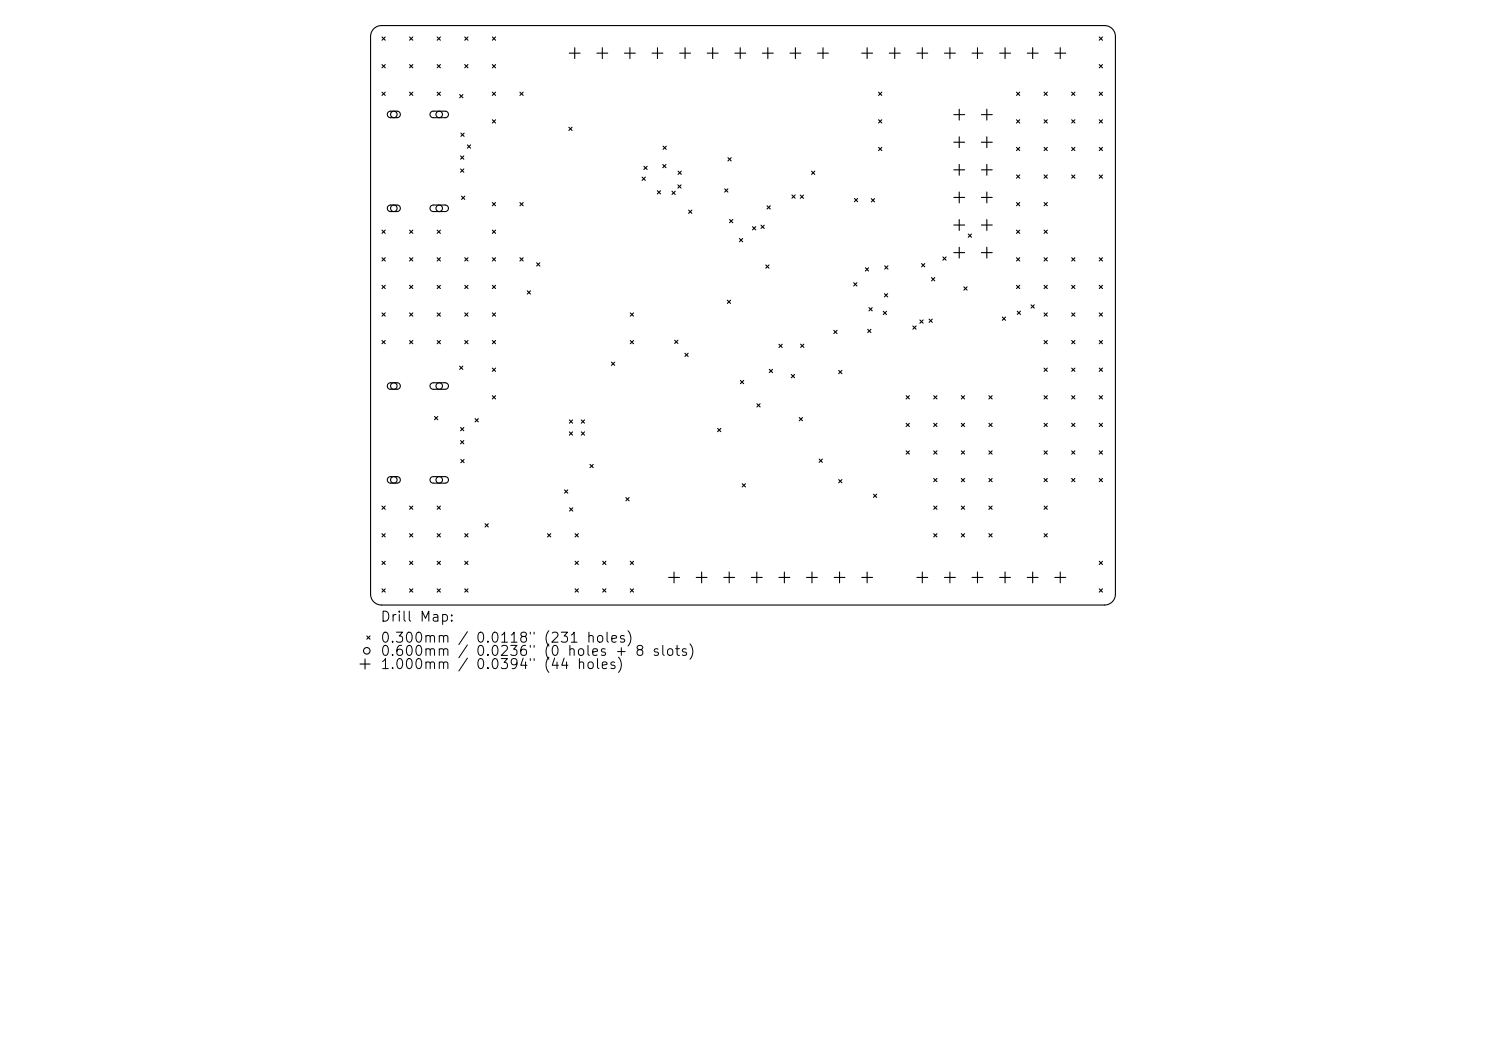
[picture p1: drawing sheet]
<svg xmlns="http://www.w3.org/2000/svg" width="297mm" height="210mm" viewBox="0 0 297 210" stroke-linecap="round" stroke-linejoin="round" font-family="sans-serif">
<defs><g id="words">
<g font-size="2">
<text x="75.9" y="124.7">Drill Map:</text>
<text x="75.9" y="128.9">0.300mm / 0.0118&quot; (231 holes)</text>
<text x="75.9" y="131.6">0.600mm</text>
<text x="94.9" y="131.6">0.0236&quot; (0 holes + 8 slots)</text>
<text x="75.9" y="134.2">1.000mm / 0.0394&quot; (44 holes)</text>
</g>
</g></defs>
<g fill="none" stroke="#000" stroke-width=".22">
<path d="M74.7 5.7l.8-.5 .7-.1h144.6a2.17 2.17 0 0 1 2.1 2.2v111.4a2.17 2.17 0 0 1-2.1 2.2h-144.6a2.17 2.17 0 0 1-2.1-2.2v-111.4l.2-.9zM76.3 7.4l.7 .6M76.3 12.9l.7 .7M76.3 18.4l.7 .7M77 7.4l-.7 .6M77 12.9l-.7 .7M77 18.4l-.7 .7M81.9 12.9l.6 .7M81.9 18.4l.6 .7M81.9 7.4l.6 .6M82.5 7.4l-.6 .6M82.5 12.9l-.6 .7"/>
<path d="M82.5 18.4l-.6 .7M87.4 18.4l.6 .7M87.4 12.9l.6 .7M87.4 7.4l.6 .6M88 7.4l-.6 .6M88 12.9l-.6 .7M88 18.4l-.6 .7M91.9 18.9l.6 .6M92.5 18.9l-.6 .6M92.9 12.9l.6 .7M92.9 7.4l.6 .6M93.5 7.4l-.6 .6"/>
<path d="M93.5 12.9l-.6 .7M98.4 18.4l.7 .7M98.4 12.9l.7 .7M98.4 7.4l.7 .6M99.1 7.4l-.7 .6M99.1 12.9l-.7 .7M99.1 18.4l-.7 .7M103.9 18.4l.7 .7M104.6 18.4l-.7 .7M113.8 10.6h2.2M114.9 9.5v2.2M119.3 10.6h2.2"/>
<path d="M120.4 9.5v2.2M124.8 10.6h2.2M125.9 9.5v2.2M130.3 10.6h2.2M131.4 9.5v2.2M135.8 10.6h2.2M136.9 9.5v2.2M141.4 10.6h2.1M142.4 9.5v2.2M146.9 10.6h2.1M147.9 9.5v2.2M152.4 10.6h2.1"/>
<path d="M153.5 9.5v2.2M157.9 10.6h2.2M159 9.5v2.2M163.4 10.6h2.2M164.5 9.5v2.2M172.2 10.6h2.2M173.3 9.5v2.2M175.6 18.4l.6 .7M176.2 18.4l-.6 .7M177.7 10.6h2.2M178.8 9.5v2.2M183.3 10.6h2.1"/>
<path d="M184.3 9.5v2.2M188.8 10.6h2.1M189.9 9.5v2.2M194.3 10.6h2.2M195.4 9.5v2.2M199.8 10.6h2.2M200.9 9.5v2.2M203.2 18.4l.6 .7M203.8 18.4l-.6 .7M205.3 10.6h2.2M206.4 9.5v2.2M208.7 18.4l.6 .7"/>
<path d="M209.3 18.4l-.6 .7M210.8 10.6h2.2M211.9 9.5v2.2M214.2 18.4l.6 .7M214.8 18.4l-.6 .7M219.7 7.4l.7 .6M219.7 12.9l.7 .7M219.7 18.4l.7 .7M220.4 7.4l-.7 .6M220.4 12.9l-.7 .7M220.4 18.4l-.7 .7M77.6 22.4l.4-.2h1.4a.65 .65 0 0 1 .6 .7 .65 .65 0 0 1-.6 .6h-1.3a.65 .65 0 0 1-.6-.4 .65 .65 0 0 1 .1-.7z"/>
<path d="M86.1 22.4l.4-.2h2.5a.65 .65 0 0 1 .6 .7 .65 .65 0 0 1-.6 .6h-2.4a.65 .65 0 0 1-.6-.4 .65 .65 0 0 1 .1-.7zM92.1 31.2l.6 .6M92.1 33.8l.6 .6M92.1 26.6l.7 .7M92.2 39.2l.7 .6M92.7 31.2l-.6 .6M92.7 33.8l-.6 .6M92.8 26.6l-.7 .7M92.9 39.2l-.7 .6M93.4 29l.7 .6M94.1 29l-.7 .6M98.4 23.9l.7 .7"/>
<path d="M99.1 23.9l-.7 .7M113.7 25.4l.6 .7M114.3 25.4l-.6 .7M128.3 35.4l.7 .6M128.7 33.2l.6 .7M129 35.4l-.7 .6M129.3 33.2l-.6 .7M131.4 38.1l.6 .7M132 38.1l-.6 .7M132.5 32.9l.6 .6M132.5 29.2l.7 .6M133.1 32.9l-.6 .6"/>
<path d="M133.2 29.2l-.7 .6M134.3 38.2l.7 .7M135 38.2l-.7 .7M135.5 36.9l.6 .7M135.5 34.2l.7 .6M136.1 36.9l-.6 .7M136.2 34.2l-.7 .6M144.8 37.7l.7 .7M145.5 37.7l-.7 .7M145.5 31.5l.6 .7M146.1 31.5l-.6 .7M158.3 39l.6 .6"/>
<path d="M158.9 39l-.6 .6M159.9 39l.7 .6M160.6 39l-.7 .6M162.2 34.2l.6 .6M162.8 34.2l-.6 .6M170.8 39.7l.6 .6M171.4 39.7l-.6 .6M174.1 39.7l.7 .6M174.8 39.7l-.7 .6M175.6 23.9l.6 .7M175.6 29.4l.6 .7M176.2 23.9l-.6 .7"/>
<path d="M176.2 29.4l-.6 .7M190.6 22.9h2.2M190.6 28.4h2.2M190.6 33.9h2.2M190.6 39.4h2.2M191.7 21.8v2.2M191.7 27.3v2.2M191.7 32.9v2.1M191.7 38.4v2.1M196.1 22.9h2.2M196.1 28.4h2.2M196.1 33.9h2.2"/>
<path d="M196.1 39.4h2.2M197.2 21.8v2.2M197.2 27.3v2.2M197.2 32.9v2.1M197.2 38.4v2.1M203.2 23.9l.6 .7M203.2 29.4l.6 .7M203.2 35l.6 .6M203.8 23.9l-.6 .7M203.8 29.4l-.6 .7M203.8 35l-.6 .6M208.7 23.9l.6 .7"/>
<path d="M208.7 29.4l.6 .7M208.7 35l.6 .6M209.3 23.9l-.6 .7M209.3 29.4l-.6 .7M209.3 35l-.6 .6M214.2 29.4l.6 .7M214.2 23.9l.6 .7M214.2 35l.6 .6M214.8 23.9l-.6 .7M214.8 29.4l-.6 .7M214.8 35l-.6 .6M219.7 29.4l.7 .7"/>
<path d="M219.7 23.9l.7 .7M219.7 35l.7 .6M220.4 23.9l-.7 .7M220.4 29.4l-.7 .7M220.4 35l-.7 .6M76.3 46l.7 .6M76.3 51.5l.7 .6M76.3 57l.7 .7M77 46l-.7 .6M77 51.5l-.7 .6M77 57l-.7 .7M77.6 41.2l.4-.2h1.4a.65 .65 0 0 1 .6 .6 .65 .65 0 0 1-.6 .7h-1.3a.65 .65 0 0 1-.6-.4 .65 .65 0 0 1 .1-.7z"/>
<path d="M81.9 51.5l.6 .6M81.9 57l.6 .7M81.9 46l.6 .6M82.5 46l-.6 .6M82.5 51.5l-.6 .6M82.5 57l-.6 .7M86.1 41.2l.4-.2h2.5a.65 .65 0 0 1 .6 .6 .65 .65 0 0 1-.6 .7h-2.4a.65 .65 0 0 1-.6-.4 .65 .65 0 0 1 .1-.7zM87.4 57l.6 .7M87.4 51.5l.6 .6M87.4 46l.6 .6M88 46l-.6 .6M88 51.5l-.6 .6"/>
<path d="M88 57l-.6 .7M92.9 57l.6 .7M92.9 51.5l.6 .6M93.5 51.5l-.6 .6M93.5 57l-.6 .7M98.4 57l.7 .7M98.4 40.5l.7 .6M98.4 46l.7 .6M98.4 51.5l.7 .6M99.1 40.5l-.7 .6M99.1 46l-.7 .6M99.1 51.5l-.7 .6"/>
<path d="M99.1 57l-.7 .7M103.9 51.5l.7 .6M103.9 40.5l.7 .6M104.6 40.5l-.7 .6M104.6 51.5l-.7 .6M105.4 58.1l.6 .7M106 58.1l-.6 .7M107.2 52.5l.7 .7M107.9 52.5l-.7 .7M137.6 42l.7 .6M138.3 42l-.7 .6M145.4 60l.6 .6"/>
<path d="M145.8 43.9l.7 .6M146 60l-.6 .6M146.5 43.9l-.7 .6M147.8 47.7l.6 .6M148.4 47.7l-.6 .6M150.4 45.3l.6 .6M151 45.3l-.6 .6M152.1 45l.6 .6M152.7 45l-.6 .6M153.1 52.9l.6 .7M153.3 41.1l.6 .7M153.7 52.9l-.6 .7"/>
<path d="M153.9 41.1l-.6 .7M170.6 56.5l.7 .6M171.3 56.5l-.7 .6M173 53.5l.6 .7M173.6 53.5l-.6 .7M176.8 58.7l.6 .6M176.8 53.1l.7 .7M177.4 58.7l-.6 .6M177.5 53.1l-.7 .7M184.2 52.7l.6 .6M184.8 52.7l-.6 .6M186.2 55.5l.6 .6"/>
<path d="M186.8 55.5l-.6 .6M188.4 51.3l.7 .7M189.1 51.3l-.7 .7M190.6 45h2.2M190.6 50.5h2.2M191.7 43.9v2.1M191.7 49.4v2.2M192.6 57.3l.7 .7M193.3 57.3l-.7 .7M193.5 46.8l.7 .6M194.2 46.8l-.7 .6M196.1 45h2.2"/>
<path d="M196.1 50.5h2.2M197.2 43.9v2.1M197.2 49.4v2.2M203.2 40.5l.6 .6M203.2 46l.6 .6M203.2 51.5l.6 .6M203.2 57l.6 .7M203.8 40.5l-.6 .6M203.8 57l-.6 .7M203.8 46l-.6 .6M203.8 51.5l-.6 .6M208.7 46l.6 .6"/>
<path d="M208.7 51.5l.6 .6M208.7 57l.6 .7M208.7 40.5l.6 .6M209.3 51.5l-.6 .6M209.3 57l-.6 .7M209.3 40.5l-.6 .6M209.3 46l-.6 .6M214.2 51.5l.6 .6M214.2 57l.6 .7M214.8 51.5l-.6 .6M214.8 57l-.6 .7M219.7 57l.7 .7"/>
<path d="M219.7 51.5l.7 .6M220.4 57l-.7 .7M220.4 51.5l-.7 .6M76.3 62.5l.7 .7M76.3 68l.7 .7M77 62.5l-.7 .7M77 68l-.7 .7M77.6 76.7l.4-.2h1.4a.65 .65 0 0 1 .6 .6 .65 .65 0 0 1-.6 .7h-1.3a.65 .65 0 0 1-.6-.4 .65 .65 0 0 1 .1-.7zM81.9 62.5l.6 .7M81.9 68l.6 .7M82.5 62.5l-.6 .7M82.5 68l-.6 .7"/>
<path d="M86.1 76.7l.4-.2h2.5a.65 .65 0 0 1 .6 .6 .65 .65 0 0 1-.6 .7h-2.4a.65 .65 0 0 1-.6-.4 .65 .65 0 0 1 .1-.7zM87.4 62.5l.6 .7M87.4 68l.6 .7M88 62.5l-.6 .7M88 68l-.6 .7M91.9 73.2l.6 .6M92.5 73.2l-.6 .6M92.9 62.5l.6 .7M92.9 68l.6 .7M93.5 62.5l-.6 .7M93.5 68l-.6 .7M98.4 62.5l.7 .7"/>
<path d="M98.4 73.6l.7 .6M98.4 68l.7 .7M98.4 79.1l.7 .6M99.1 79.1l-.7 .6M99.1 62.5l-.7 .7M99.1 68l-.7 .7M99.1 73.6l-.7 .6M122.2 72.4l.7 .6M122.9 72.4l-.7 .6M126 62.5l.6 .7M126 68l.6 .7M126.6 62.5l-.6 .7"/>
<path d="M126.6 68l-.6 .7M134.8 68l.7 .6M135.5 68l-.7 .6M136.9 70.6l.6 .6M137.5 70.6l-.6 .6M148 76l.6 .7M148.6 76l-.6 .7M153.8 73.8l.6 .6M154.4 73.8l-.6 .6M155.7 68.8l.6 .6M156.3 68.8l-.6 .6M158.2 74.8l.6 .7"/>
<path d="M158.8 74.8l-.6 .7M160 68.8l.7 .6M160.7 68.8l-.7 .6M166.6 66l.7 .7M167.3 66l-.7 .7M167.6 74l.7 .7M168.3 74l-.7 .7M173.4 65.8l.7 .7M173.7 61.5l.6 .6M174.1 65.8l-.7 .7M174.3 61.5l-.6 .6M176.5 62.2l.7 .7"/>
<path d="M177.2 62.2l-.7 .7M181.1 79.1l.7 .6M181.8 79.1l-.7 .6M182.4 65.1l.7 .7M183.1 65.1l-.7 .7M183.9 63.9l.6 .7M184.5 63.9l-.6 .7M185.7 63.8l.6 .6M186.3 63.8l-.6 .6M186.6 79.1l.7 .6M187.3 79.1l-.7 .6M192.1 79.1l.7 .6"/>
<path d="M192.8 79.1l-.7 .6M197.6 79.1l.7 .6M198.3 79.1l-.7 .6M200.3 63.4l.7 .6M201 63.4l-.7 .6M203.3 62.2l.7 .6M204 62.2l-.7 .6M206.1 60.9l.6 .7M206.7 60.9l-.6 .7M208.7 62.5l.6 .7M208.7 68l.6 .7M208.7 73.6l.6 .6"/>
<path d="M208.7 79.1l.6 .6M209.3 62.5l-.6 .7M209.3 68l-.6 .7M209.3 73.6l-.6 .6M209.3 79.1l-.6 .6M214.2 62.5l.6 .7M214.2 68l.6 .7M214.2 73.6l.6 .6M214.2 79.1l.6 .6M214.8 62.5l-.6 .7M214.8 68l-.6 .7M214.8 73.6l-.6 .6"/>
<path d="M214.8 79.1l-.6 .6M219.7 62.5l.7 .7M219.7 68l.7 .7M219.7 73.6l.7 .6M219.7 79.1l.7 .6M220.4 62.5l-.7 .7M220.4 68l-.7 .7M220.4 73.6l-.7 .6M220.4 79.1l-.7 .6M77.6 95.4l.4-.2h1.4a.65 .65 0 0 1 .6 .7 .65 .65 0 0 1-.6 .6h-1.3a.65 .65 0 0 1-.6-.4 .65 .65 0 0 1 .1-.7zM86.1 95.4l.4-.2h2.5a.65 .65 0 0 1 .6 .7 .65 .65 0 0 1-.6 .6h-2.4a.65 .65 0 0 1-.6-.4 .65 .65 0 0 1 .1-.7zM86.8 83.2l.7 .7"/>
<path d="M87.5 83.2l-.7 .7M92.1 85.4l.6 .7M92.1 88l.6 .7M92.1 91.8l.7 .7M92.7 85.4l-.6 .7M92.7 88l-.6 .7M92.8 91.8l-.7 .7M95 83.6l.6 .7M95.6 83.6l-.6 .7M112.8 97.9l.7 .6M113.5 97.9l-.7 .6M113.8 83.9l.6 .7"/>
<path d="M113.8 86.3l.6 .6M114.4 83.9l-.6 .7M114.4 86.3l-.6 .6M116.2 86.3l.6 .6M116.2 83.9l.6 .7M116.8 83.9l-.6 .7M116.8 86.3l-.6 .6M117.9 92.8l.7 .6M118.6 92.8l-.7 .6M125.1 99.4l.6 .7M125.7 99.4l-.6 .7M143.4 85.6l.7 .7"/>
<path d="M144.1 85.6l-.7 .7M148.3 96.6l.7 .7M149 96.6l-.7 .7M151.3 80.7l.6 .6M151.9 80.7l-.6 .6M159.7 83.4l.7 .7M160.4 83.4l-.7 .7M163.7 91.7l.7 .7M164.4 91.7l-.7 .7M167.6 95.8l.7 .7M168.3 95.8l-.7 .7M174.6 98.7l.6 .7"/>
<path d="M175.2 98.7l-.6 .7M181.1 84.6l.7 .6M181.1 90.1l.7 .6M181.8 84.6l-.7 .6M181.8 90.1l-.7 .6M186.6 84.6l.7 .6M186.6 90.1l.7 .6M186.6 95.6l.7 .7M187.3 84.6l-.7 .6M187.3 90.1l-.7 .6M187.3 95.6l-.7 .7M192.1 84.6l.7 .6"/>
<path d="M192.1 90.1l.7 .6M192.1 95.6l.7 .7M192.8 84.6l-.7 .6M192.8 90.1l-.7 .6M192.8 95.6l-.7 .7M197.6 95.6l.7 .7M197.6 84.6l.7 .6M197.6 90.1l.7 .6M198.3 84.6l-.7 .6M198.3 90.1l-.7 .6M198.3 95.6l-.7 .7M208.7 95.6l.6 .7"/>
<path d="M208.7 84.6l.6 .6M208.7 90.1l.6 .6M209.3 95.6l-.6 .7M209.3 84.6l-.6 .6M209.3 90.1l-.6 .6M214.2 84.6l.6 .6M214.2 90.1l.6 .6M214.2 95.6l.6 .7M214.8 90.1l-.6 .6M214.8 84.6l-.6 .6M214.8 95.6l-.6 .7M219.7 90.1l.7 .6"/>
<path d="M219.7 95.6l.7 .7M219.7 84.6l.7 .6M220.4 84.6l-.7 .6M220.4 90.1l-.7 .6M220.4 95.6l-.7 .7M76.3 101.1l.7 .7M76.3 106.6l.7 .7M76.3 112.1l.7 .7M76.3 117.7l.7 .6M77 101.1l-.7 .7M77 106.6l-.7 .7M77 112.1l-.7 .7"/>
<path d="M77 117.7l-.7 .6M81.9 106.6l.6 .7M81.9 112.1l.6 .7M81.9 101.1l.6 .7M81.9 117.7l.6 .6M82.5 101.1l-.6 .7M82.5 106.6l-.6 .7M82.5 112.1l-.6 .7M82.5 117.7l-.6 .6M87.4 106.6l.6 .7M87.4 101.1l.6 .7M87.4 112.1l.6 .7"/>
<path d="M87.4 117.7l.6 .6M88 101.1l-.6 .7M88 106.6l-.6 .7M88 112.1l-.6 .7M88 117.7l-.6 .6M92.9 117.7l.6 .6M92.9 106.6l.6 .7M92.9 112.1l.6 .7M93.5 106.6l-.6 .7M93.5 112.1l-.6 .7M93.5 117.7l-.6 .6M96.9 104.6l.7 .7"/>
<path d="M97.6 104.6l-.7 .7M109.4 106.6l.7 .7M110.1 106.6l-.7 .7M113.8 101.5l.7 .6M114.5 101.5l-.7 .6M114.9 112.1l.7 .7M114.9 106.6l.7 .7M114.9 117.7l.7 .6M115.6 106.6l-.7 .7M115.6 112.1l-.7 .7M115.6 117.7l-.7 .6M120.5 117.7l.6 .6"/>
<path d="M120.5 112.1l.6 .7M121.1 112.1l-.6 .7M121.1 117.7l-.6 .6M126 117.7l.6 .6M126 112.1l.6 .7M126.6 112.1l-.6 .7M126.6 117.7l-.6 .6M133.6 115.4h2.2M134.7 114.3v2.2M139.1 115.4h2.2M140.2 114.3v2.2M144.7 115.4h2.1"/>
<path d="M145.7 114.3v2.2M150.2 115.4h2.1M151.3 114.3v2.2M155.7 115.4h2.2M156.8 114.3v2.2M161.2 115.4h2.2M162.3 114.3v2.2M166.7 115.4h2.2M167.8 114.3v2.2M172.2 115.4h2.2M173.3 114.3v2.2M183.3 115.4h2.1"/>
<path d="M184.3 114.3v2.2M186.6 101.1l.7 .7M186.6 106.6l.7 .7M187.3 101.1l-.7 .7M187.3 106.6l-.7 .7M188.8 115.4h2.1M189.9 114.3v2.2M192.1 106.6l.7 .7M192.1 101.1l.7 .7M192.8 101.1l-.7 .7M192.8 106.6l-.7 .7M194.3 115.4h2.2"/>
<path d="M195.4 114.3v2.2M197.6 106.6l.7 .7M197.6 101.1l.7 .7M198.3 101.1l-.7 .7M198.3 106.6l-.7 .7M199.8 115.4h2.2M200.9 114.3v2.2M205.3 115.4h2.2M206.4 114.3v2.2M208.7 106.6l.6 .7M208.7 101.1l.6 .7M209.3 101.1l-.6 .7"/>
<path d="M209.3 106.6l-.6 .7M210.8 115.4h2.2M211.9 114.3v2.2M219.7 112.1l.7 .7M219.7 117.7l.7 .6M220.4 112.1l-.7 .7M220.4 117.7l-.7 .6M72 132.7h2M73 131.7v2M73.3 127.1l.7 .6M74 127.1l-.7 .6"/>
<circle cx="78.7" cy="22.9" r=".65"/>
<circle cx="87.8" cy="22.9" r=".65"/>
<circle cx="78.7" cy="41.6" r=".65"/>
<circle cx="87.8" cy="41.6" r=".65"/>
<circle cx="78.7" cy="77.1" r=".65"/>
<circle cx="87.8" cy="77.1" r=".65"/>
<circle cx="78.7" cy="95.9" r=".65"/>
<circle cx="87.8" cy="95.9" r=".65"/>
<circle cx="73.3" cy="130" r=".65"/>
</g>
<use href="#words"/>
</svg>
